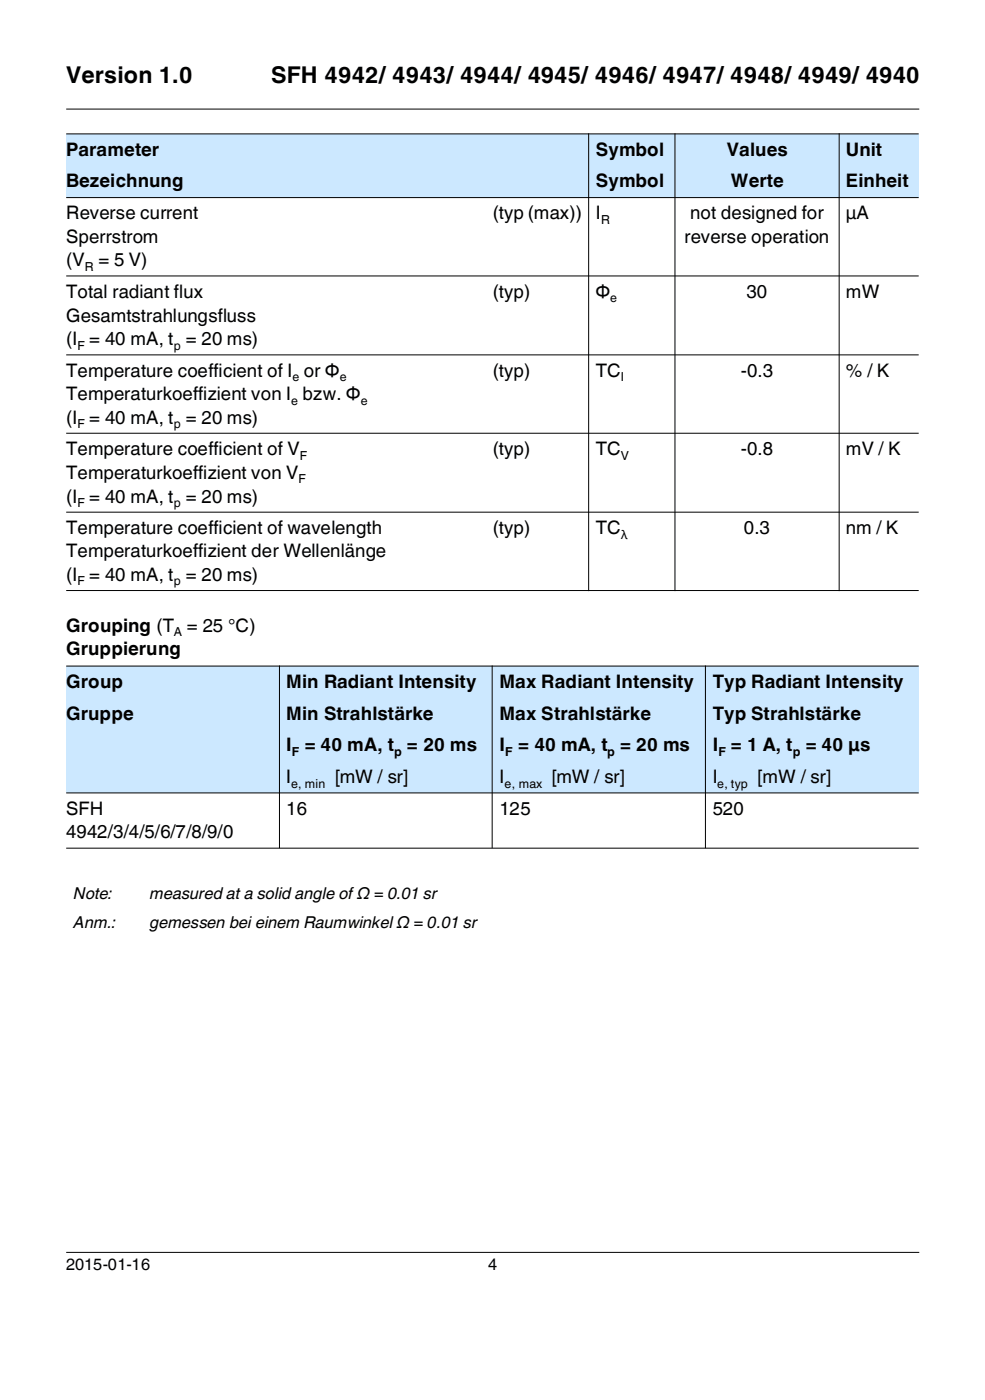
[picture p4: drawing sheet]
<svg xmlns="http://www.w3.org/2000/svg" width="148mm" height="210mm" viewBox="0 0 148 210" stroke-linecap="round" stroke-linejoin="round" font-family="sans-serif">
<defs><g id="words">
<g font-size="3.5">
<text x="9.9" y="12.5">Version 1.0</text>
<text x="40.7" y="12.5">SFH 4942/ 4943/ 4944/ 4945/ 4946/ 4947/ 4948/ 4949/ 4940</text>
</g>
<g font-size="2.8">
<text x="9.9" y="23.4">Parameter</text>
<text x="89.4" y="23.4">Symbol</text>
<text x="109.1" y="23.4">Values</text>
<text x="126.9" y="23.4">Unit</text>
<text x="9.9" y="28.2">Bezeichnung</text>
<text x="89.4" y="28.2">Symbol</text>
<text x="109.7" y="28.2">Werte</text>
<text x="126.9" y="28.2">Einheit</text>
<text x="9.9" y="32.9">Reverse current</text>
<text x="73.9" y="32.9">(typ (max))</text>
<text x="89.4" y="32.9">I</text>
<text x="103.6" y="32.9">not designed for</text>
<text x="126.9" y="32.9">µA</text>
<text x="9.9" y="36.4">Sperrstrom</text>
<text x="9.9" y="40">(V</text>
<text x="14.8" y="40">= 5 V)</text>
<text x="102.7" y="36.4">reverse operation</text>
<text x="9.9" y="44.7">Total radiant flux</text>
<text x="73.9" y="44.7">(typ)</text>
<text x="89.4" y="44.7">Φ</text>
<text x="112" y="44.7">30</text>
<text x="126.9" y="44.7">mW</text>
<text x="9.9" y="48.3">Gesamtstrahlungsfluss</text>
<text x="9.9" y="51.8">(I = 40 mA, t = 20 ms)</text>
<text x="9.9" y="56.6">Temperature coefficient of I or Φ</text>
<text x="73.9" y="56.6">(typ)</text>
<text x="89.4" y="56.6">TC</text>
<text x="111.2" y="56.6">-0.3</text>
<text x="126.9" y="56.6">% / K</text>
<text x="9.9" y="60.1">Temperaturkoeffizient von I bzw. Φ</text>
<text x="9.9" y="63.6">(I = 40 mA, t = 20 ms)</text>
<text x="9.9" y="68.4">Temperature coefficient of V</text>
<text x="9.9" y="71.9">Temperaturkoeffizient von V</text>
<text x="73.9" y="68.4">(typ)</text>
<text x="89.4" y="68.4">TC</text>
<text x="111.2" y="68.4">-0.8</text>
<text x="126.9" y="68.4">mV / K</text>
<text x="9.9" y="75.5">(I = 40 mA, t = 20 ms)</text>
<text x="9.9" y="80.2">Temperature coefficient of wavelength</text>
<text x="9.9" y="83.7">Temperaturkoeffizient der Wellenlänge</text>
<text x="73.9" y="80.2">(typ)</text>
<text x="89.4" y="80.2">TC</text>
<text x="111.6" y="80.2">0.3</text>
<text x="126.9" y="80.2">nm / K</text>
<text x="9.9" y="87.2">(I = 40 mA, t = 20 ms)</text>
<text x="9.9" y="94.9">Grouping (T = 25 °C)</text>
<text x="9.9" y="98.3">Gruppierung</text>
<text x="9.9" y="103.3">Group</text>
<text x="43" y="103.3">Min Radiant Intensity</text>
<text x="75" y="103.3">Max Radiant Intensity</text>
<text x="107" y="103.3">Typ Radiant Intensity</text>
<text x="9.9" y="108.1">Gruppe</text>
<text x="43" y="108.1">Min Strahlstärke</text>
<text x="43" y="112.8">I</text>
<text x="45.7" y="112.8">= 40 mA, t = 20 ms</text>
<text x="75" y="108.1">Max Strahlstärke</text>
<text x="75" y="112.8">I</text>
<text x="77.8" y="112.8">= 40 mA, t = 20 ms</text>
<text x="107" y="108.1">Typ Strahlstärke</text>
<text x="107" y="112.8">I = 1 A, t</text>
<text x="120.9" y="112.8">= 40 µs</text>
<text x="43" y="117.6">I</text>
<text x="50.3" y="117.6">[mW / sr]</text>
<text x="75" y="117.6">I</text>
<text x="82.8" y="117.6">[mW / sr]</text>
<text x="107" y="117.6">I</text>
<text x="113.7" y="117.6">[mW / sr]</text>
<text x="9.9" y="122.4">SFH</text>
<text x="9.9" y="125.9">4942/3/4/5/6/7/8/9/0</text>
<text x="43" y="122.4">16</text>
<text x="75" y="122.4">125</text>
<text x="107" y="122.4">520</text>
</g>
<g font-size="2.5">
<text x="11" y="135">Note:</text>
<text x="22.5" y="135">measured at a solid angle of Ω = 0.01 sr</text>
<text x="11" y="139.4">Anm.:</text>
<text x="22.5" y="139.4">gemessen bei einem Raumwinkel Ω = 0.01 sr</text>
<text x="9.9" y="190.8">2015-01-16</text>
<text x="73.3" y="190.8">4</text>
</g>
<g font-size="1.9">
<text x="90.2" y="33.7">R</text>
<text x="12.7" y="40.7">R</text>
<text x="91.6" y="45.4">e</text>
<text x="11.6" y="52.5">F</text>
<text x="26.1" y="52.5">p</text>
<text x="43.9" y="57.3">e</text>
<text x="51" y="57.3">e</text>
<text x="93.2" y="57.3">I</text>
<text x="11.6" y="64.3">F</text>
<text x="26.1" y="64.3">p</text>
<text x="43.7" y="60.8">e</text>
<text x="54.1" y="60.8">e</text>
<text x="45" y="69.1">F</text>
<text x="93.2" y="69.1">V</text>
<text x="11.6" y="76.2">F</text>
<text x="26.1" y="76.2">p</text>
<text x="44.8" y="72.6">F</text>
<text x="93.2" y="80.9">λ</text>
<text x="11.6" y="87.9">F</text>
<text x="26.1" y="87.9">p</text>
<text x="26.1" y="95.5">A</text>
<text x="43.8" y="113.6">F</text>
<text x="59.1" y="113.6">p</text>
<text x="75.8" y="113.6">F</text>
<text x="91.1" y="113.6">p</text>
<text x="107.8" y="113.6">F</text>
<text x="119" y="113.6">p</text>
<text x="43.7" y="118.3">e, min</text>
<text x="75.7" y="118.3">e, max</text>
<text x="107.6" y="118.3">e, typ</text>
</g>
</g></defs>
<path d="M9.9 16.4h128.1M9.9 188.1h128.1" fill="none" stroke="#000" stroke-width=".15"/>
<g fill="#cce8ff">
<path d="M9.9 100h32v4.8h-32z"/>
<path d="M41.9 100h32v4.8h-32z"/>
<path d="M73.9 100h32v4.8h-32z"/>
<path d="M105.9 100h32v4.8h-32z"/>
<path d="M9.9 104.8h32v4.7h-32z"/>
<path d="M41.9 104.8h32v4.7h-32z"/>
<path d="M73.9 104.8h32v4.7h-32z"/>
<path d="M105.9 104.8h32v4.7h-32z"/>
<path d="M9.9 109.5h32v4.8h-32z"/>
<path d="M41.9 109.5h32v4.8h-32z"/>
<path d="M73.9 109.5h32v4.8h-32z"/>
<path d="M105.9 109.5h32v4.8h-32z"/>
<path d="M9.9 114.3h32v4.8h-32z"/>
<path d="M41.9 114.3h32v4.8h-32z"/>
<path d="M73.9 114.3h32v4.8h-32z"/>
<path d="M105.9 114.3h32v4.8h-32z"/>
<path d="M9.9 20.1h62.9v4.7h-62.9z"/>
<path d="M72.8 20.1h15.5v4.7h-15.5z"/>
<path d="M88.3 20.1h13v4.7h-13z"/>
<path d="M101.3 20.1h24.6v4.7h-24.6z"/>
<path d="M125.9 20.1h12v4.7h-12z"/>
<path d="M9.9 24.8h62.9v4.9h-62.9z"/>
<path d="M72.8 24.8h15.5v4.9h-15.5z"/>
<path d="M88.3 24.8h13v4.9h-13z"/>
<path d="M101.3 24.8h24.6v4.9h-24.6z"/>
<path d="M125.9 24.8h12v4.9h-12z"/>
</g>
<g fill="none" stroke="#000" stroke-width=".15">
<path d="M9.9 20.1h128M9.9 29.7h128M88.3 20v68.8M101.3 20v68.8M125.9 20v68.8M9.9 41.4h128M9.9 53.3h128M9.9 65.1h128M9.9 76.9h128M9.9 88.7h128M41.9 99.9v27.5M73.9 99.9v27.5"/>
<path d="M105.9 99.9v27.5M9.9 100h128M9.9 119.1h128M9.9 127.4h128"/>
</g>
<use href="#words"/>
</svg>
